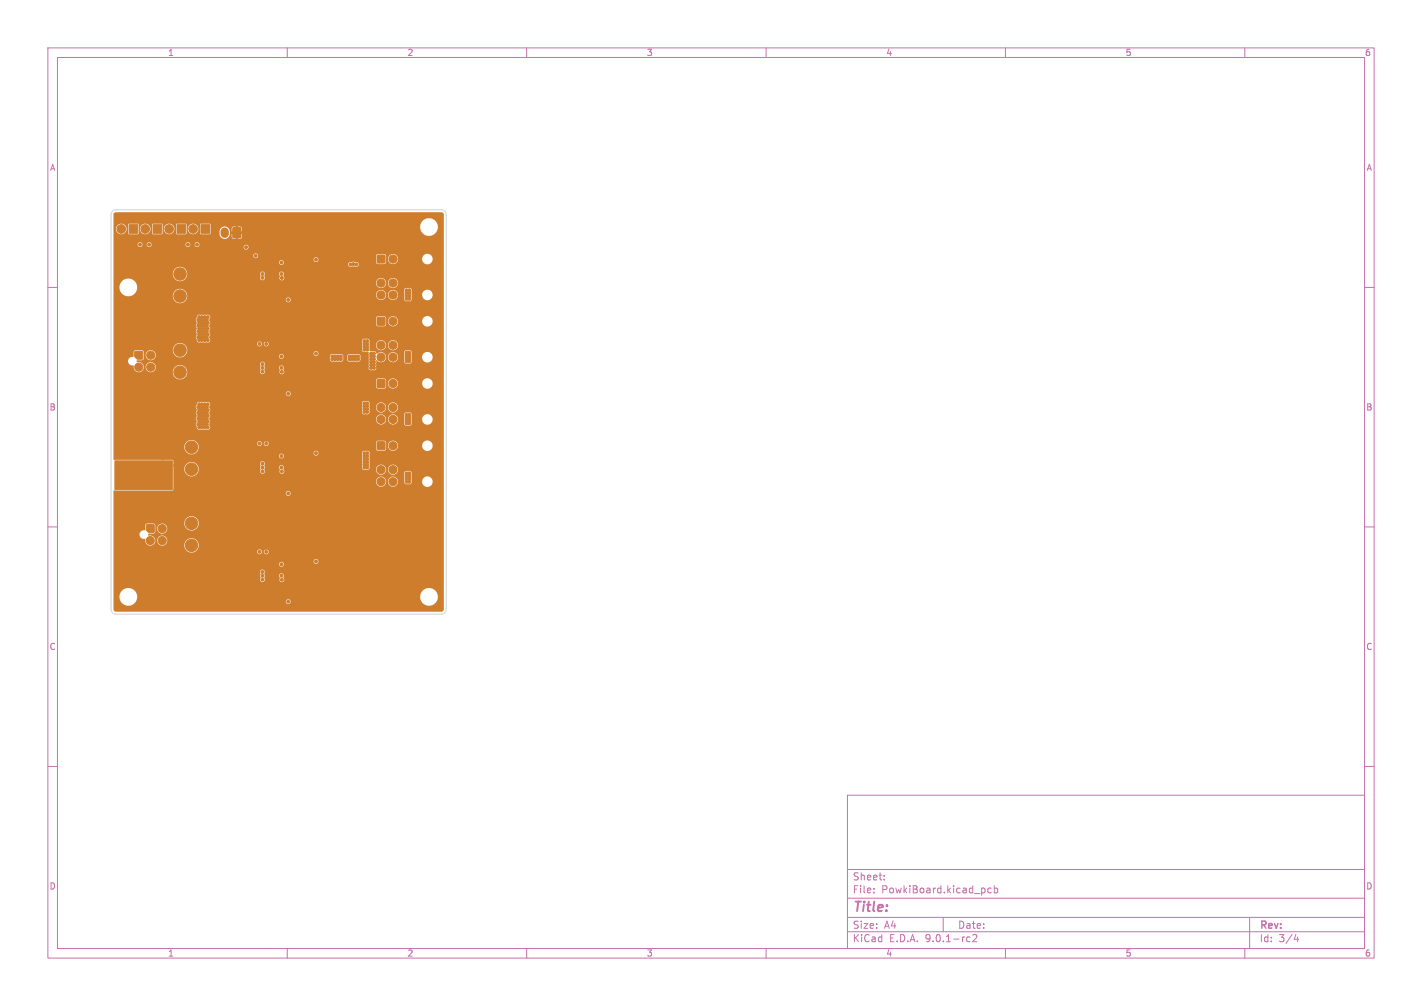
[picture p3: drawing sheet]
<svg xmlns="http://www.w3.org/2000/svg" width="297mm" height="210mm" viewBox="0 0 297 210" stroke-linecap="round" stroke-linejoin="round" font-family="sans-serif">
<defs><g id="words">
<text font-size="2.8" fill="#c872ab" x="178" y="190.9">Title:</text>
<g font-size="2.1" fill="#c872ab">
<text x="178" y="184">Sheet:</text>
<text x="178" y="186.7">File:</text>
<text x="184.1" y="186.7">PowkiBoard.kicad_pcb</text>
<text x="178" y="196.9">KiCad</text>
<text x="178" y="194.1">Size:</text>
<text x="184.7" y="194.1">A4</text>
<text x="185.7" y="196.9">E.D.A.</text>
<text x="193.3" y="196.9">9.0.1-rc2</text>
<text x="200" y="194.1">Date:</text>
<text x="263" y="194.3">Rev:</text>
<text x="263" y="196.9">Id:</text>
<text x="267.1" y="196.9">3/4</text>
</g>
<g font-size="1.8" fill="#c872ab">
<text x="35" y="11.9">1</text>
<text x="85" y="11.9">2</text>
<text x="135" y="11.9">3</text>
<text x="185" y="11.9">4</text>
<text x="235" y="11.9">5</text>
<text x="285" y="11.9">6</text>
<text x="10.3" y="35.9">A</text>
<text x="285.4" y="35.9">A</text>
<text x="10.3" y="85.9">B</text>
<text x="285.3" y="85.9">B</text>
<text x="10.3" y="135.9">C</text>
<text x="285.3" y="135.9">C</text>
<text x="10.3" y="185.9">D</text>
<text x="285.3" y="185.9">D</text>
<text x="35" y="199.9">1</text>
<text x="85" y="199.9">2</text>
<text x="135" y="199.9">3</text>
<text x="185" y="199.9">4</text>
<text x="235" y="199.9">5</text>
<text x="285" y="199.9">6</text>
</g>
</g></defs>
<g fill="none" stroke="#c872ab" stroke-width=".21">
<path d="M10 10h277v190h-277zM12 12h273v186h-273zM60 10v2M110 10v2M160 10v2M210 10v2M260 10v2M10 60h2M285 60h2M10 110h2M285 110h2M10 160h2"/>
<path d="M177 166h108v32h-108zM285 160h2M60 198v2M110 198v2M160 198v2M177 194.5h108M177 191.5h108M177 187.5h108M177 181.5h108M182.5 186.3v.1M182.5 185.5v.1M184.7 183.6v.1"/>
<path d="M184.7 182.8v.1M197 191.5v3M202.2 195.6l.4 .1M202.6 196.5l-.4 .1M203.2 195.2l.5-.1 .3 .4-.9 1.1h.9M207 185.5l-.4-.1-.3 .3 .2 .6h.5M207.7 185.5l.4-.1 .3 .3-.2 .6h-.5M207.7 184.9v1.5M210 198v2M260 198v2M261 191.5v6.5M270.7 195l-.4 1.1h.9"/>
<path d="M271 195.6v1"/>
</g>
<g fill="#ce7d2c" stroke="#ce7d2c" stroke-width=".21">
<path d="M78.8 66.3h1.6v1.5h-1.6z"/>
<path d="M42 46.9h1.8v1.8h-1.8z"/>
<path d="M37 46.9h1.8v1.8h-1.8z"/>
<path d="M24 87.6h12v6h-12z"/>
<path d="M28.2 73.4h1.6v1.5l-1.1 .1-.5-.5z"/>
<path d="M78.8 53.3h1.6v1.6h-1.6z"/>
<path d="M32 46.9h1.8v1.8h-1.8z"/>
<path d="M27 46.9h1.8v1.8h-1.8z"/>
<path d="M30.6 109.6h1.6v1.5l-1.1 .1-.5-.5z"/>
<path d="M48.7 47.6h1.6v2h-1.6z"/>
<path d="M78.8 79.3h1.6v1.5h-1.6z"/>
<path d="M24 96.2h12v6h-12z"/>
<path d="M78.8 92.3h1.6v1.5h-1.6z"/>
<circle cx="79.6" cy="69.6" r=".85"/>
<circle cx="79.6" cy="72.1" r=".85"/>
<circle cx="79.6" cy="74.6" r=".85"/>
<circle cx="82.1" cy="67.1" r=".85"/>
<circle cx="82.1" cy="69.6" r=".85"/>
<circle cx="82.1" cy="72.1" r=".85"/>
<circle cx="82.1" cy="74.6" r=".85"/>
<circle cx="40.3" cy="47.8" r=".9"/>
<circle cx="35.3" cy="47.8" r=".9"/>
<circle cx="37.6" cy="77.7" r="1.3"/>
<circle cx="37.6" cy="73.1" r="1.3"/>
<circle cx="37.6" cy="61.8" r="1.3"/>
<circle cx="37.6" cy="57.2" r="1.3"/>
<circle cx="29" cy="76.6" r=".85"/>
<circle cx="31.5" cy="74.1" r=".85"/>
<circle cx="31.5" cy="76.6" r=".85"/>
<circle cx="79.6" cy="56.6" r=".85"/>
<circle cx="79.6" cy="59.1" r=".85"/>
<circle cx="79.6" cy="61.6" r=".85"/>
<circle cx="82.1" cy="54.1" r=".85"/>
<circle cx="82.1" cy="56.6" r=".85"/>
<circle cx="82.1" cy="59.1" r=".85"/>
<circle cx="82.1" cy="61.6" r=".85"/>
<circle cx="30.3" cy="47.8" r=".9"/>
<circle cx="40" cy="113.8" r="1.3"/>
<circle cx="40" cy="109.2" r="1.3"/>
<circle cx="40" cy="97.9" r="1.3"/>
<circle cx="40" cy="93.3" r="1.3"/>
<circle cx="25.3" cy="47.8" r=".9"/>
<circle cx="31.4" cy="112.8" r=".85"/>
<circle cx="33.9" cy="110.3" r=".85"/>
<circle cx="33.9" cy="112.8" r=".85"/>
<circle cx="79.6" cy="82.6" r=".85"/>
<circle cx="79.6" cy="85.1" r=".85"/>
<circle cx="79.6" cy="87.6" r=".85"/>
<circle cx="82.1" cy="80.1" r=".85"/>
<circle cx="82.1" cy="82.6" r=".85"/>
<circle cx="82.1" cy="85.1" r=".85"/>
<circle cx="82.1" cy="87.6" r=".85"/>
<circle cx="79.6" cy="95.5" r=".85"/>
<circle cx="79.6" cy="98" r=".85"/>
<circle cx="79.6" cy="100.5" r=".85"/>
<circle cx="82.1" cy="93" r=".85"/>
<circle cx="82.1" cy="95.5" r=".85"/>
<circle cx="82.1" cy="98" r=".85"/>
<circle cx="82.1" cy="100.5" r=".85"/>
<circle cx="43.4" cy="84.4" r=".3"/>
<circle cx="42.8" cy="86.8" r=".3"/>
<circle cx="42.8" cy="66.2" r=".3"/>
<circle cx="43.4" cy="86.8" r=".3"/>
<circle cx="41.4" cy="70.4" r=".3"/>
<circle cx="41.6" cy="89.2" r=".3"/>
<circle cx="43.4" cy="85.6" r=".3"/>
<circle cx="41.4" cy="68" r=".3"/>
<circle cx="41.4" cy="85" r=".3"/>
<circle cx="42.2" cy="68.6" r=".3"/>
<circle cx="43.4" cy="68.6" r=".3"/>
<circle cx="43.2" cy="66.8" r=".3"/>
<circle cx="41.6" cy="84.4" r=".3"/>
<circle cx="43.4" cy="89.2" r=".3"/>
<circle cx="42.2" cy="84.4" r=".3"/>
<circle cx="42.6" cy="87.4" r=".3"/>
<circle cx="42.8" cy="89.2" r=".3"/>
<circle cx="42.8" cy="67.4" r=".3"/>
<circle cx="42.6" cy="68" r=".3"/>
<circle cx="41.6" cy="86.8" r=".3"/>
<circle cx="42.8" cy="71" r=".3"/>
<circle cx="42.6" cy="85" r=".3"/>
<circle cx="42.6" cy="66.8" r=".3"/>
<circle cx="42.2" cy="69.8" r=".3"/>
<circle cx="43.2" cy="69.2" r=".3"/>
<circle cx="42.8" cy="84.4" r=".3"/>
<circle cx="42" cy="88.6" r=".3"/>
<circle cx="42" cy="70.4" r=".3"/>
<circle cx="41.4" cy="88.6" r=".3"/>
<circle cx="42.6" cy="69.2" r=".3"/>
<circle cx="41.6" cy="68.6" r=".3"/>
<circle cx="42.2" cy="89.2" r=".3"/>
<circle cx="42.2" cy="88" r=".3"/>
<circle cx="41.6" cy="88" r=".3"/>
<circle cx="42.8" cy="68.6" r=".3"/>
<circle cx="42.2" cy="85.6" r=".3"/>
<circle cx="42.8" cy="85.6" r=".3"/>
<circle cx="42" cy="85" r=".3"/>
<circle cx="43.2" cy="86.2" r=".3"/>
<circle cx="43.2" cy="87.4" r=".3"/>
<circle cx="41.6" cy="69.8" r=".3"/>
<circle cx="43.4" cy="66.2" r=".3"/>
<circle cx="43.4" cy="69.8" r=".3"/>
<circle cx="43.2" cy="85" r=".3"/>
<circle cx="42" cy="68" r=".3"/>
<circle cx="42.6" cy="86.2" r=".3"/>
<circle cx="41.6" cy="71" r=".3"/>
<circle cx="41.6" cy="67.4" r=".3"/>
<circle cx="42.2" cy="71" r=".3"/>
<circle cx="43.2" cy="70.4" r=".3"/>
<circle cx="43.2" cy="88.6" r=".3"/>
<circle cx="42" cy="86.2" r=".3"/>
<circle cx="42.8" cy="88" r=".3"/>
<circle cx="42.8" cy="69.8" r=".3"/>
<circle cx="41.6" cy="85.6" r=".3"/>
<circle cx="42.2" cy="86.8" r=".3"/>
<circle cx="42" cy="69.2" r=".3"/>
<circle cx="41.4" cy="69.2" r=".3"/>
<circle cx="42" cy="66.8" r=".3"/>
<circle cx="42.2" cy="67.4" r=".3"/>
<circle cx="43.4" cy="71" r=".3"/>
<circle cx="41.4" cy="87.4" r=".3"/>
<circle cx="42.6" cy="70.4" r=".3"/>
<circle cx="41.4" cy="66.8" r=".3"/>
<circle cx="42.6" cy="88.6" r=".3"/>
<circle cx="43.4" cy="67.4" r=".3"/>
<circle cx="43.2" cy="68" r=".3"/>
<circle cx="41.4" cy="86.2" r=".3"/>
<circle cx="43.4" cy="88" r=".3"/>
<circle cx="42" cy="87.4" r=".3"/>
<circle cx="42.2" cy="66.2" r=".3"/>
<circle cx="41.6" cy="66.2" r=".3"/>
<circle cx="56.4" cy="96.6" r=".3"/>
<circle cx="44.6" cy="72.6" r=".3"/>
<circle cx="69.8" cy="59.2" r=".3"/>
<circle cx="79" cy="90.8" r=".3"/>
<circle cx="47" cy="73.2" r=".3"/>
<circle cx="57.8" cy="75.2" r=".3"/>
<circle cx="73.2" cy="78.8" r=".3"/>
<circle cx="68.2" cy="122.2" r=".3"/>
<circle cx="86.4" cy="78.4" r=".3"/>
<circle cx="48.2" cy="73.2" r=".3"/>
<circle cx="57.6" cy="55" r=".3"/>
<circle cx="57.2" cy="97.2" r=".3"/>
<circle cx="44.6" cy="105.2" r=".3"/>
<circle cx="45" cy="65" r=".3"/>
<circle cx="79" cy="91.4" r=".3"/>
<circle cx="55.2" cy="81.2" r=".3"/>
<circle cx="47.8" cy="78.6" r=".3"/>
<circle cx="65.8" cy="78.8" r=".3"/>
<circle cx="78.4" cy="122.2" r=".3"/>
<circle cx="44.6" cy="93.4" r=".3"/>
<circle cx="55.8" cy="95.4" r=".3"/>
<circle cx="44.6" cy="114.8" r=".3"/>
<circle cx="37.8" cy="96" r=".3"/>
<circle cx="53.6" cy="107.2" r=".3"/>
<circle cx="42.8" cy="53.6" r=".3"/>
<circle cx="40.6" cy="101.4" r=".3"/>
<circle cx="82.8" cy="122.2" r=".3"/>
<circle cx="44.6" cy="107" r=".3"/>
<circle cx="80.6" cy="122.2" r=".3"/>
<circle cx="55.4" cy="114.4" r=".3"/>
<circle cx="71.6" cy="122.2" r=".3"/>
<circle cx="86.4" cy="64.2" r=".3"/>
<circle cx="40.2" cy="82" r=".3"/>
<circle cx="35.8" cy="52" r=".3"/>
<circle cx="55.6" cy="90.6" r=".3"/>
<circle cx="57.6" cy="118" r=".3"/>
<circle cx="60.2" cy="122.6" r=".3"/>
<circle cx="47.8" cy="122" r=".3"/>
<circle cx="84" cy="57.4" r=".3"/>
<circle cx="57.8" cy="96" r=".3"/>
<circle cx="55.4" cy="111.4" r=".3"/>
<circle cx="37" cy="96.8" r=".3"/>
<circle cx="40.2" cy="80.8" r=".3"/>
<circle cx="72.6" cy="122.2" r=".3"/>
<circle cx="47.4" cy="65" r=".3"/>
<circle cx="55.8" cy="96.6" r=".3"/>
<circle cx="53.4" cy="81.2" r=".3"/>
<circle cx="55.8" cy="81.2" r=".3"/>
<circle cx="57.8" cy="97.2" r=".3"/>
<circle cx="50.2" cy="99.4" r=".3"/>
<circle cx="60.2" cy="101" r=".3"/>
<circle cx="47.2" cy="122" r=".3"/>
<circle cx="55.8" cy="82.4" r=".3"/>
<circle cx="44.6" cy="83.8" r=".3"/>
<circle cx="53.4" cy="124.6" r=".3"/>
<circle cx="69.2" cy="59.2" r=".3"/>
<circle cx="51.6" cy="122" r=".3"/>
<circle cx="40.2" cy="72" r=".3"/>
<circle cx="56" cy="118.6" r=".3"/>
<circle cx="67.6" cy="78.8" r=".3"/>
<circle cx="40.2" cy="79.6" r=".3"/>
<circle cx="67.6" cy="122.2" r=".3"/>
<circle cx="55.8" cy="62.8" r=".3"/>
<circle cx="55.4" cy="101" r=".3"/>
<circle cx="55.4" cy="109.6" r=".3"/>
<circle cx="46" cy="122" r=".3"/>
<circle cx="55.4" cy="107.2" r=".3"/>
<circle cx="57" cy="125.2" r=".3"/>
<circle cx="48" cy="89.4" r=".3"/>
<circle cx="73" cy="53.6" r=".3"/>
<circle cx="69.2" cy="99.6" r=".3"/>
<circle cx="55.8" cy="118" r=".3"/>
<circle cx="53.6" cy="111.4" r=".3"/>
<circle cx="47.6" cy="73.2" r=".3"/>
<circle cx="73" cy="50" r=".3"/>
<circle cx="47" cy="53.6" r=".3"/>
<circle cx="30.8" cy="82.6" r=".3"/>
<circle cx="55.6" cy="89.4" r=".3"/>
<circle cx="47" cy="56.6" r=".3"/>
<circle cx="86.4" cy="58" r=".3"/>
<circle cx="57.2" cy="118.6" r=".3"/>
<circle cx="57" cy="75.8" r=".3"/>
<circle cx="44.6" cy="82" r=".3"/>
<circle cx="40.8" cy="103.2" r=".3"/>
<circle cx="45.2" cy="56.6" r=".3"/>
<circle cx="40.8" cy="104.4" r=".3"/>
<circle cx="46.4" cy="73.2" r=".3"/>
<circle cx="57" cy="102.6" r=".3"/>
<circle cx="40.8" cy="105.6" r=".3"/>
<circle cx="65.8" cy="99.6" r=".3"/>
<circle cx="44.6" cy="92.2" r=".3"/>
<circle cx="52.6" cy="65" r=".3"/>
<circle cx="44.6" cy="111.8" r=".3"/>
<circle cx="56" cy="58" r=".3"/>
<circle cx="52.4" cy="71" r=".3"/>
<circle cx="75" cy="78.8" r=".3"/>
<circle cx="72.6" cy="59.2" r=".3"/>
<circle cx="44.6" cy="47" r=".3"/>
<circle cx="57" cy="97.8" r=".3"/>
<circle cx="40.2" cy="81.4" r=".3"/>
<circle cx="57.2" cy="55.6" r=".3"/>
<circle cx="55.8" cy="97.8" r=".3"/>
<circle cx="55.4" cy="104.8" r=".3"/>
<circle cx="55.2" cy="61.6" r=".3"/>
<circle cx="44.6" cy="79" r=".3"/>
<circle cx="79" cy="77.2" r=".3"/>
<circle cx="45.8" cy="116.6" r=".3"/>
<circle cx="44.6" cy="113.6" r=".3"/>
<circle cx="46.2" cy="65" r=".3"/>
<circle cx="55.4" cy="112" r=".3"/>
<circle cx="71.6" cy="59.2" r=".3"/>
<circle cx="45.6" cy="84.2" r=".3"/>
<circle cx="55.8" cy="119.2" r=".3"/>
<circle cx="55.4" cy="113.8" r=".3"/>
<circle cx="53.6" cy="110.8" r=".3"/>
<circle cx="74.6" cy="51.2" r=".3"/>
<circle cx="74.6" cy="51.8" r=".3"/>
<circle cx="45.2" cy="116.6" r=".3"/>
<circle cx="41.2" cy="118.4" r=".3"/>
<circle cx="55.8" cy="62.2" r=".3"/>
<circle cx="44.6" cy="48.2" r=".3"/>
<circle cx="57" cy="123.6" r=".3"/>
<circle cx="44.6" cy="91.6" r=".3"/>
<circle cx="45.6" cy="51" r=".3"/>
<circle cx="44.6" cy="116" r=".3"/>
<circle cx="42" cy="51.6" r=".3"/>
<circle cx="82.6" cy="63.6" r=".3"/>
<circle cx="44.6" cy="49.4" r=".3"/>
<circle cx="80.8" cy="52.4" r=".3"/>
<circle cx="44.6" cy="101" r=".3"/>
<circle cx="72.6" cy="78.8" r=".3"/>
<circle cx="47.4" cy="84.2" r=".3"/>
<circle cx="82.6" cy="63" r=".3"/>
<circle cx="44.6" cy="111.2" r=".3"/>
<circle cx="56.4" cy="118" r=".3"/>
<circle cx="46.8" cy="69.2" r=".3"/>
<circle cx="56.4" cy="95.4" r=".3"/>
<circle cx="82.6" cy="89" r=".3"/>
<circle cx="48.4" cy="59" r=".3"/>
<circle cx="53.8" cy="60.6" r=".3"/>
<circle cx="55.8" cy="125.2" r=".3"/>
<circle cx="49.6" cy="122" r=".3"/>
<circle cx="46.8" cy="65" r=".3"/>
<circle cx="40.2" cy="82.6" r=".3"/>
<circle cx="57.6" cy="119.2" r=".3"/>
<circle cx="53.6" cy="106" r=".3"/>
<circle cx="48.4" cy="78.6" r=".3"/>
<circle cx="57.6" cy="96.6" r=".3"/>
<circle cx="70.4" cy="59.2" r=".3"/>
<circle cx="82.6" cy="78.4" r=".3"/>
<circle cx="55.8" cy="102.6" r=".3"/>
<circle cx="57" cy="56.2" r=".3"/>
<circle cx="56.6" cy="121" r=".3"/>
<circle cx="47.6" cy="94" r=".3"/>
<circle cx="48" cy="51" r=".3"/>
<circle cx="56.6" cy="119.8" r=".3"/>
<circle cx="49.6" cy="78.6" r=".3"/>
<circle cx="53.4" cy="102" r=".3"/>
<circle cx="79" cy="52.4" r=".3"/>
<circle cx="44.8" cy="122" r=".3"/>
<circle cx="55.2" cy="102" r=".3"/>
<circle cx="69.2" cy="78.8" r=".3"/>
<circle cx="54" cy="102" r=".3"/>
<circle cx="52.6" cy="69.2" r=".3"/>
<circle cx="67" cy="99.6" r=".3"/>
<circle cx="47.6" cy="56.6" r=".3"/>
<circle cx="45.2" cy="53.6" r=".3"/>
<circle cx="79" cy="64.8" r=".3"/>
<circle cx="76.6" cy="122.2" r=".3"/>
<circle cx="55.8" cy="77" r=".3"/>
<circle cx="82" cy="50" r=".3"/>
<circle cx="45.2" cy="94" r=".3"/>
<circle cx="80.2" cy="52.4" r=".3"/>
<circle cx="66.4" cy="122.2" r=".3"/>
<circle cx="47.2" cy="99.4" r=".3"/>
<circle cx="55.6" cy="71" r=".3"/>
<circle cx="41.2" cy="117.2" r=".3"/>
<circle cx="46.4" cy="53.6" r=".3"/>
<circle cx="53.6" cy="106.6" r=".3"/>
<circle cx="55.8" cy="125.8" r=".3"/>
<circle cx="55.6" cy="69.8" r=".3"/>
<circle cx="44.6" cy="113" r=".3"/>
<circle cx="57" cy="81.8" r=".3"/>
<circle cx="56.6" cy="56.8" r=".3"/>
<circle cx="84.6" cy="122.2" r=".3"/>
<circle cx="66.4" cy="99.6" r=".3"/>
<circle cx="44.6" cy="99.8" r=".3"/>
<circle cx="57" cy="55" r=".3"/>
<circle cx="74.6" cy="49.4" r=".3"/>
<circle cx="53.8" cy="80.2" r=".3"/>
<circle cx="84" cy="58.6" r=".3"/>
<circle cx="57.2" cy="119.8" r=".3"/>
<circle cx="53.8" cy="101" r=".3"/>
<circle cx="44.8" cy="59" r=".3"/>
<circle cx="44.6" cy="114.2" r=".3"/>
<circle cx="82.6" cy="65.4" r=".3"/>
<circle cx="55.6" cy="90" r=".3"/>
<circle cx="56" cy="56.8" r=".3"/>
<circle cx="44.4" cy="65" r=".3"/>
<circle cx="48.4" cy="99.4" r=".3"/>
<circle cx="55.4" cy="104.2" r=".3"/>
<circle cx="45.4" cy="122" r=".3"/>
<circle cx="34.8" cy="94.8" r=".3"/>
<circle cx="53.6" cy="109" r=".3"/>
<circle cx="69.2" cy="122.2" r=".3"/>
<circle cx="55.4" cy="105.4" r=".3"/>
<circle cx="53" cy="90.8" r=".3"/>
<circle cx="79.6" cy="50" r=".3"/>
<circle cx="73.2" cy="122.2" r=".3"/>
<circle cx="84" cy="58" r=".3"/>
<circle cx="31.6" cy="83.4" r=".3"/>
<circle cx="86.4" cy="91.4" r=".3"/>
<circle cx="82.6" cy="89.6" r=".3"/>
<circle cx="53.8" cy="123.6" r=".3"/>
<circle cx="44.6" cy="73.2" r=".3"/>
<circle cx="86.4" cy="55" r=".3"/>
<circle cx="44.6" cy="79.6" r=".3"/>
<circle cx="55.4" cy="106.6" r=".3"/>
<circle cx="59.6" cy="60.6" r=".3"/>
<circle cx="32.4" cy="80.2" r=".3"/>
<circle cx="55.2" cy="124.6" r=".3"/>
<circle cx="54.6" cy="102" r=".3"/>
<circle cx="59.6" cy="123.6" r=".3"/>
<circle cx="44.6" cy="108.2" r=".3"/>
<circle cx="73" cy="51.8" r=".3"/>
<circle cx="57" cy="57.4" r=".3"/>
<circle cx="44.6" cy="71.4" r=".3"/>
<circle cx="74.6" cy="50" r=".3"/>
<circle cx="81.4" cy="50" r=".3"/>
<circle cx="80.8" cy="50" r=".3"/>
<circle cx="53.6" cy="108.4" r=".3"/>
<circle cx="73.8" cy="99.6" r=".3"/>
<circle cx="79" cy="65.4" r=".3"/>
<circle cx="77.8" cy="122.2" r=".3"/>
<circle cx="82.6" cy="91.4" r=".3"/>
<circle cx="40.2" cy="79" r=".3"/>
<circle cx="55.8" cy="74.6" r=".3"/>
<circle cx="46.4" cy="116.6" r=".3"/>
<circle cx="76" cy="122.2" r=".3"/>
<circle cx="34.4" cy="82.2" r=".3"/>
<circle cx="35.2" cy="94.4" r=".3"/>
<circle cx="40.2" cy="71.4" r=".3"/>
<circle cx="86.4" cy="77.2" r=".3"/>
<circle cx="43.4" cy="56.6" r=".3"/>
<circle cx="32" cy="83.8" r=".3"/>
<circle cx="79" cy="76.6" r=".3"/>
<circle cx="57.6" cy="120.4" r=".3"/>
<circle cx="44.6" cy="80.8" r=".3"/>
<circle cx="57.2" cy="98.4" r=".3"/>
<circle cx="35.2" cy="51.8" r=".3"/>
<circle cx="86.4" cy="65.4" r=".3"/>
<circle cx="74.4" cy="59.2" r=".3"/>
<circle cx="56.6" cy="96" r=".3"/>
<circle cx="44.6" cy="104" r=".3"/>
<circle cx="44.6" cy="100.4" r=".3"/>
<circle cx="57" cy="95.4" r=".3"/>
<circle cx="50.8" cy="122" r=".3"/>
<circle cx="53" cy="90.2" r=".3"/>
<circle cx="45" cy="69.2" r=".3"/>
<circle cx="57.8" cy="56.8" r=".3"/>
<circle cx="71.6" cy="78.8" r=".3"/>
<circle cx="56.6" cy="76.4" r=".3"/>
<circle cx="79" cy="50" r=".3"/>
<circle cx="55.6" cy="69.2" r=".3"/>
<circle cx="79" cy="89.6" r=".3"/>
<circle cx="44.6" cy="46.4" r=".3"/>
<circle cx="60.2" cy="80.2" r=".3"/>
<circle cx="57" cy="118" r=".3"/>
<circle cx="74.6" cy="53" r=".3"/>
<circle cx="55.4" cy="80.2" r=".3"/>
<circle cx="57.2" cy="77.6" r=".3"/>
<circle cx="82.6" cy="52.4" r=".3"/>
<circle cx="79" cy="64.2" r=".3"/>
<circle cx="82.6" cy="77.8" r=".3"/>
<circle cx="56.4" cy="97.8" r=".3"/>
<circle cx="46.2" cy="69.2" r=".3"/>
<circle cx="42.2" cy="53.6" r=".3"/>
<circle cx="57" cy="62.2" r=".3"/>
<circle cx="47.6" cy="53.6" r=".3"/>
<circle cx="70.4" cy="122.2" r=".3"/>
<circle cx="45.2" cy="73.2" r=".3"/>
<circle cx="69.8" cy="99.6" r=".3"/>
<circle cx="53.6" cy="112" r=".3"/>
<circle cx="86.4" cy="63.6" r=".3"/>
<circle cx="40.2" cy="83.8" r=".3"/>
<circle cx="46.4" cy="94" r=".3"/>
<circle cx="81.8" cy="122.2" r=".3"/>
<circle cx="60.2" cy="123.6" r=".3"/>
<circle cx="75" cy="99.6" r=".3"/>
<circle cx="56.4" cy="75.8" r=".3"/>
<circle cx="44.6" cy="50" r=".3"/>
<circle cx="55.4" cy="108.4" r=".3"/>
<circle cx="40.2" cy="83.2" r=".3"/>
<circle cx="45" cy="51" r=".3"/>
<circle cx="56.4" cy="77" r=".3"/>
<circle cx="50.8" cy="99.4" r=".3"/>
<circle cx="48.4" cy="122" r=".3"/>
<circle cx="44.6" cy="47.6" r=".3"/>
<circle cx="34.8" cy="82.6" r=".3"/>
<circle cx="47.2" cy="78.6" r=".3"/>
<circle cx="44.6" cy="110" r=".3"/>
<circle cx="56.4" cy="119.2" r=".3"/>
<circle cx="44.6" cy="53.6" r=".3"/>
<circle cx="53.6" cy="113.2" r=".3"/>
<circle cx="36.4" cy="52" r=".3"/>
<circle cx="71" cy="78.8" r=".3"/>
<circle cx="73.8" cy="78.8" r=".3"/>
<circle cx="55.8" cy="56.2" r=".3"/>
<circle cx="55.6" cy="65" r=".3"/>
<circle cx="59.6" cy="80.2" r=".3"/>
<circle cx="57.2" cy="121" r=".3"/>
<circle cx="55.6" cy="84.2" r=".3"/>
<circle cx="54.6" cy="81.2" r=".3"/>
<circle cx="45" cy="84.2" r=".3"/>
<circle cx="73.8" cy="59.2" r=".3"/>
<circle cx="53.2" cy="84.2" r=".3"/>
<circle cx="52.8" cy="122" r=".3"/>
<circle cx="55.4" cy="109" r=".3"/>
<circle cx="44.6" cy="102.2" r=".3"/>
<circle cx="37" cy="52" r=".3"/>
<circle cx="56.4" cy="74.6" r=".3"/>
<circle cx="84" cy="56.8" r=".3"/>
<circle cx="56.6" cy="77.6" r=".3"/>
<circle cx="52.6" cy="64.4" r=".3"/>
<circle cx="60.2" cy="100" r=".3"/>
<circle cx="44.6" cy="56.6" r=".3"/>
<circle cx="44.6" cy="108.8" r=".3"/>
<circle cx="47.6" cy="116.6" r=".3"/>
<circle cx="32.4" cy="84.2" r=".3"/>
<circle cx="55.4" cy="110.2" r=".3"/>
<circle cx="56.6" cy="75.2" r=".3"/>
<circle cx="34" cy="95.6" r=".3"/>
<circle cx="44.6" cy="80.2" r=".3"/>
<circle cx="44.6" cy="70.2" r=".3"/>
<circle cx="52.8" cy="73.2" r=".3"/>
<circle cx="82.6" cy="64.8" r=".3"/>
<circle cx="79" cy="76" r=".3"/>
<circle cx="44.6" cy="101.6" r=".3"/>
<circle cx="44.6" cy="69.6" r=".3"/>
<circle cx="33.2" cy="85" r=".3"/>
<circle cx="84" cy="54.4" r=".3"/>
<circle cx="65.8" cy="59.2" r=".3"/>
<circle cx="56.4" cy="55" r=".3"/>
<circle cx="31.2" cy="83" r=".3"/>
<circle cx="57" cy="120.4" r=".3"/>
<circle cx="57.2" cy="76.4" r=".3"/>
<circle cx="42.2" cy="56.6" r=".3"/>
<circle cx="45.6" cy="65" r=".3"/>
<circle cx="40.2" cy="80.2" r=".3"/>
<circle cx="41.2" cy="116" r=".3"/>
<circle cx="52.6" cy="69.8" r=".3"/>
<circle cx="56.4" cy="120.4" r=".3"/>
<circle cx="46.2" cy="84.2" r=".3"/>
<circle cx="53.2" cy="83.6" r=".3"/>
<circle cx="55.6" cy="70.4" r=".3"/>
<circle cx="65.8" cy="122.2" r=".3"/>
<circle cx="47.2" cy="59" r=".3"/>
<circle cx="46" cy="59" r=".3"/>
<circle cx="86.4" cy="54.4" r=".3"/>
<circle cx="35.2" cy="83" r=".3"/>
<circle cx="86.4" cy="53.8" r=".3"/>
<circle cx="77.2" cy="122.2" r=".3"/>
<circle cx="40.2" cy="72.6" r=".3"/>
<circle cx="70.4" cy="99.6" r=".3"/>
<circle cx="47.4" cy="51" r=".3"/>
<circle cx="48" cy="69.2" r=".3"/>
<circle cx="43.2" cy="51.6" r=".3"/>
<circle cx="73.8" cy="122.2" r=".3"/>
<circle cx="84" cy="122.2" r=".3"/>
<circle cx="44.6" cy="89.8" r=".3"/>
<circle cx="44.6" cy="50.6" r=".3"/>
<circle cx="55.8" cy="102" r=".3"/>
<circle cx="44" cy="56.6" r=".3"/>
<circle cx="68.2" cy="59.2" r=".3"/>
<circle cx="56" cy="76.4" r=".3"/>
<circle cx="86.4" cy="56.8" r=".3"/>
<circle cx="71.6" cy="99.6" r=".3"/>
<circle cx="36.6" cy="97.2" r=".3"/>
<circle cx="44.6" cy="72" r=".3"/>
<circle cx="50.2" cy="59" r=".3"/>
<circle cx="55.4" cy="103.6" r=".3"/>
<circle cx="44.6" cy="105.8" r=".3"/>
<circle cx="57.2" cy="75.2" r=".3"/>
<circle cx="44" cy="53.6" r=".3"/>
<circle cx="73.2" cy="59.2" r=".3"/>
<circle cx="86.4" cy="90.2" r=".3"/>
<circle cx="43.2" cy="65" r=".3"/>
<circle cx="55.8" cy="103.2" r=".3"/>
<circle cx="68.2" cy="78.8" r=".3"/>
<circle cx="67.6" cy="59.2" r=".3"/>
<circle cx="44.6" cy="91" r=".3"/>
<circle cx="57.8" cy="76.4" r=".3"/>
<circle cx="44.6" cy="45.8" r=".3"/>
<circle cx="79" cy="63" r=".3"/>
<circle cx="55.8" cy="124.6" r=".3"/>
<circle cx="55.6" cy="83.6" r=".3"/>
<circle cx="45.6" cy="69.2" r=".3"/>
<circle cx="50.2" cy="78.6" r=".3"/>
<circle cx="86.4" cy="55.6" r=".3"/>
<circle cx="54.6" cy="61.6" r=".3"/>
<circle cx="67.6" cy="99.6" r=".3"/>
<circle cx="47.8" cy="99.4" r=".3"/>
<circle cx="55.4" cy="112.6" r=".3"/>
<circle cx="68.2" cy="99.6" r=".3"/>
<circle cx="67" cy="59.2" r=".3"/>
<circle cx="36" cy="83.8" r=".3"/>
<circle cx="67" cy="78.8" r=".3"/>
<circle cx="75" cy="122.2" r=".3"/>
<circle cx="53.6" cy="110.2" r=".3"/>
<circle cx="57" cy="60.6" r=".3"/>
<circle cx="86.4" cy="56.2" r=".3"/>
<circle cx="71" cy="59.2" r=".3"/>
<circle cx="42.8" cy="56.6" r=".3"/>
<circle cx="52.2" cy="122" r=".3"/>
<circle cx="40.8" cy="106.8" r=".3"/>
<circle cx="56" cy="98.4" r=".3"/>
<circle cx="84" cy="55.6" r=".3"/>
<circle cx="47.4" cy="89.4" r=".3"/>
<circle cx="44.6" cy="90.4" r=".3"/>
<circle cx="57.2" cy="58" r=".3"/>
<circle cx="55.4" cy="106" r=".3"/>
<circle cx="44.6" cy="116.6" r=".3"/>
<circle cx="56" cy="96" r=".3"/>
<circle cx="56.6" cy="118.6" r=".3"/>
<circle cx="55.4" cy="123.6" r=".3"/>
<circle cx="32.8" cy="84.6" r=".3"/>
<circle cx="73.2" cy="99.6" r=".3"/>
<circle cx="79" cy="89" r=".3"/>
<circle cx="55.8" cy="57.4" r=".3"/>
<circle cx="85.2" cy="122.2" r=".3"/>
<circle cx="82.6" cy="90.2" r=".3"/>
<circle cx="82.6" cy="50" r=".3"/>
<circle cx="80" cy="122.2" r=".3"/>
<circle cx="46.2" cy="78.6" r=".3"/>
<circle cx="56.6" cy="97.2" r=".3"/>
<circle cx="45" cy="89.4" r=".3"/>
<circle cx="57.6" cy="97.8" r=".3"/>
<circle cx="69.8" cy="122.2" r=".3"/>
<circle cx="80.2" cy="50" r=".3"/>
<circle cx="57" cy="119.2" r=".3"/>
<circle cx="57.6" cy="75.8" r=".3"/>
<circle cx="60.2" cy="79.2" r=".3"/>
<circle cx="84" cy="53.8" r=".3"/>
<circle cx="40.8" cy="103.8" r=".3"/>
<circle cx="34.4" cy="95.2" r=".3"/>
<circle cx="44.6" cy="110.6" r=".3"/>
<circle cx="86.4" cy="63" r=".3"/>
<circle cx="86.4" cy="89" r=".3"/>
<circle cx="41.2" cy="117.8" r=".3"/>
<circle cx="57" cy="101" r=".3"/>
<circle cx="33.6" cy="81.4" r=".3"/>
<circle cx="40.2" cy="73.2" r=".3"/>
<circle cx="57.6" cy="77" r=".3"/>
<circle cx="40.2" cy="51" r=".3"/>
<circle cx="83.4" cy="122.2" r=".3"/>
<circle cx="59.6" cy="101" r=".3"/>
<circle cx="53.6" cy="113.8" r=".3"/>
<circle cx="46.2" cy="51" r=".3"/>
<circle cx="50.2" cy="122" r=".3"/>
<circle cx="40.8" cy="106.2" r=".3"/>
<circle cx="55.6" cy="63.8" r=".3"/>
<circle cx="55.4" cy="110.8" r=".3"/>
<circle cx="57.8" cy="55.6" r=".3"/>
<circle cx="57.2" cy="96" r=".3"/>
<circle cx="55.4" cy="60.6" r=".3"/>
<circle cx="45.6" cy="99.4" r=".3"/>
<circle cx="40.8" cy="102.6" r=".3"/>
<circle cx="32.8" cy="52.4" r=".3"/>
<circle cx="82.6" cy="77.2" r=".3"/>
<circle cx="56" cy="119.8" r=".3"/>
<circle cx="86.4" cy="77.8" r=".3"/>
<circle cx="82" cy="52.4" r=".3"/>
<circle cx="55.8" cy="55" r=".3"/>
<circle cx="31.6" cy="52.4" r=".3"/>
<circle cx="50.8" cy="59" r=".3"/>
<circle cx="79.4" cy="122.2" r=".3"/>
<circle cx="40.8" cy="105" r=".3"/>
<circle cx="32.2" cy="52.4" r=".3"/>
<circle cx="75" cy="59.2" r=".3"/>
<circle cx="56" cy="121" r=".3"/>
<circle cx="74.4" cy="122.2" r=".3"/>
<circle cx="44.6" cy="94" r=".3"/>
<circle cx="56" cy="97.2" r=".3"/>
<circle cx="45.6" cy="89.4" r=".3"/>
<circle cx="48" cy="65" r=".3"/>
<circle cx="45.8" cy="94" r=".3"/>
<circle cx="74.4" cy="78.8" r=".3"/>
<circle cx="66.4" cy="59.2" r=".3"/>
<circle cx="50.8" cy="78.6" r=".3"/>
<circle cx="44.6" cy="82.6" r=".3"/>
<circle cx="52.6" cy="70.4" r=".3"/>
<circle cx="73" cy="52.4" r=".3"/>
<circle cx="37.4" cy="96.4" r=".3"/>
<circle cx="45.4" cy="59" r=".3"/>
<circle cx="32.8" cy="80.6" r=".3"/>
<circle cx="33.6" cy="85.4" r=".3"/>
<circle cx="82.6" cy="76.6" r=".3"/>
<circle cx="40.6" cy="100.8" r=".3"/>
<circle cx="48" cy="84.2" r=".3"/>
<circle cx="53" cy="92" r=".3"/>
<circle cx="56.6" cy="98.4" r=".3"/>
<circle cx="38.2" cy="95.6" r=".3"/>
<circle cx="55.6" cy="83" r=".3"/>
<circle cx="86.4" cy="76" r=".3"/>
<circle cx="86.4" cy="64.8" r=".3"/>
<circle cx="44.6" cy="115.4" r=".3"/>
<circle cx="81.4" cy="52.4" r=".3"/>
<circle cx="66.4" cy="78.8" r=".3"/>
<circle cx="86.4" cy="90.8" r=".3"/>
<circle cx="53.6" cy="109.6" r=".3"/>
<circle cx="52.4" cy="72.2" r=".3"/>
<circle cx="57.8" cy="119.8" r=".3"/>
<circle cx="57.6" cy="95.4" r=".3"/>
<circle cx="81.2" cy="122.2" r=".3"/>
<circle cx="52.4" cy="72.8" r=".3"/>
<circle cx="45.6" cy="78.6" r=".3"/>
<circle cx="44.6" cy="103.4" r=".3"/>
<circle cx="73" cy="50.6" r=".3"/>
<circle cx="44.6" cy="83.2" r=".3"/>
<circle cx="54.6" cy="124.6" r=".3"/>
<circle cx="56.6" cy="55.6" r=".3"/>
<circle cx="60.2" cy="59.6" r=".3"/>
<circle cx="86.4" cy="58.6" r=".3"/>
<circle cx="54" cy="61.6" r=".3"/>
<circle cx="53.6" cy="104.8" r=".3"/>
<circle cx="53.6" cy="105.4" r=".3"/>
<circle cx="46.2" cy="89.4" r=".3"/>
<circle cx="86.4" cy="89.6" r=".3"/>
<circle cx="56.4" cy="56.2" r=".3"/>
<circle cx="86.4" cy="76.6" r=".3"/>
<circle cx="37.6" cy="52" r=".3"/>
<circle cx="82.6" cy="90.8" r=".3"/>
<circle cx="73" cy="51.2" r=".3"/>
<circle cx="34" cy="81.8" r=".3"/>
<circle cx="57" cy="74.6" r=".3"/>
<circle cx="46.8" cy="84.2" r=".3"/>
<circle cx="71" cy="122.2" r=".3"/>
<circle cx="44.6" cy="106.4" r=".3"/>
<circle cx="34" cy="52.4" r=".3"/>
<circle cx="86.4" cy="57.4" r=".3"/>
<circle cx="55.8" cy="81.8" r=".3"/>
<circle cx="55.8" cy="75.8" r=".3"/>
<circle cx="46.8" cy="51" r=".3"/>
<circle cx="55.6" cy="64.4" r=".3"/>
<circle cx="34.8" cy="51.4" r=".3"/>
<circle cx="45.8" cy="56.6" r=".3"/>
<circle cx="55.4" cy="107.8" r=".3"/>
<circle cx="44.6" cy="70.8" r=".3"/>
<circle cx="60.2" cy="60.6" r=".3"/>
<circle cx="44.6" cy="112.4" r=".3"/>
<circle cx="57.2" cy="56.8" r=".3"/>
<circle cx="40.6" cy="100.2" r=".3"/>
<circle cx="46.2" cy="99.4" r=".3"/>
<circle cx="54" cy="81.2" r=".3"/>
<circle cx="54" cy="124.6" r=".3"/>
<circle cx="57.6" cy="57.4" r=".3"/>
<circle cx="57" cy="80.2" r=".3"/>
<circle cx="48.2" cy="116.6" r=".3"/>
<circle cx="79" cy="63.6" r=".3"/>
<circle cx="79" cy="90.2" r=".3"/>
<circle cx="72.6" cy="99.6" r=".3"/>
<circle cx="56.6" cy="58" r=".3"/>
<circle cx="57" cy="77" r=".3"/>
<circle cx="56" cy="77.6" r=".3"/>
<circle cx="74.6" cy="52.4" r=".3"/>
<circle cx="74.4" cy="99.6" r=".3"/>
<circle cx="45.8" cy="53.6" r=".3"/>
<circle cx="53.6" cy="114.4" r=".3"/>
<circle cx="44.6" cy="104.6" r=".3"/>
<circle cx="84" cy="55" r=".3"/>
<circle cx="38.2" cy="52" r=".3"/>
<circle cx="84" cy="56.2" r=".3"/>
<circle cx="74.6" cy="50.6" r=".3"/>
<circle cx="79" cy="77.8" r=".3"/>
<circle cx="53.6" cy="112.6" r=".3"/>
<circle cx="44.6" cy="92.8" r=".3"/>
<circle cx="40.6" cy="102" r=".3"/>
<circle cx="35.6" cy="94" r=".3"/>
<circle cx="69.8" cy="78.8" r=".3"/>
<circle cx="53.4" cy="61.6" r=".3"/>
<circle cx="46.8" cy="89.4" r=".3"/>
<circle cx="55.8" cy="120.4" r=".3"/>
<circle cx="45.8" cy="73.2" r=".3"/>
<circle cx="47" cy="94" r=".3"/>
<circle cx="79.6" cy="52.4" r=".3"/>
<circle cx="33.2" cy="81" r=".3"/>
<circle cx="52.4" cy="71.6" r=".3"/>
<circle cx="53.6" cy="107.8" r=".3"/>
<circle cx="57.6" cy="74.6" r=".3"/>
<circle cx="57.8" cy="118.6" r=".3"/>
<circle cx="79" cy="78.4" r=".3"/>
<circle cx="55.6" cy="91.2" r=".3"/>
<circle cx="49.6" cy="99.4" r=".3"/>
<circle cx="43.8" cy="65" r=".3"/>
<circle cx="46.4" cy="56.6" r=".3"/>
<circle cx="43.4" cy="53.6" r=".3"/>
<circle cx="55.4" cy="113.2" r=".3"/>
<circle cx="47.4" cy="69.2" r=".3"/>
<circle cx="33.4" cy="52.4" r=".3"/>
<circle cx="56" cy="55.6" r=".3"/>
<circle cx="40.2" cy="50.4" r=".3"/>
<circle cx="67" cy="122.2" r=".3"/>
<circle cx="53" cy="89.6" r=".3"/>
<circle cx="73" cy="53" r=".3"/>
<circle cx="56.4" cy="57.4" r=".3"/>
<circle cx="44.6" cy="109.4" r=".3"/>
<circle cx="35.6" cy="83.4" r=".3"/>
<circle cx="55.6" cy="91.8" r=".3"/>
<circle cx="49.6" cy="59" r=".3"/>
<circle cx="55.8" cy="61.6" r=".3"/>
<circle cx="45" cy="78.6" r=".3"/>
<circle cx="82.6" cy="64.2" r=".3"/>
<circle cx="53.6" cy="104.2" r=".3"/>
<circle cx="42.6" cy="51.6" r=".3"/>
<circle cx="30.4" cy="82.2" r=".3"/>
<circle cx="45" cy="99.4" r=".3"/>
<circle cx="47" cy="116.6" r=".3"/>
<circle cx="57" cy="96.6" r=".3"/>
<circle cx="34" cy="85.8" r=".3"/>
<circle cx="82.6" cy="76" r=".3"/>
<circle cx="57.6" cy="56.2" r=".3"/>
<circle cx="56" cy="75.2" r=".3"/>
<circle cx="41.2" cy="116.6" r=".3"/>
<circle cx="73" cy="49.4" r=".3"/>
<circle cx="47.8" cy="59" r=".3"/>
<circle cx="70.4" cy="78.8" r=".3"/>
<circle cx="44.6" cy="102.8" r=".3"/>
<circle cx="71" cy="99.6" r=".3"/>
<circle cx="44.6" cy="48.8" r=".3"/>
<circle cx="53" cy="91.4" r=".3"/>
<circle cx="44.6" cy="107.6" r=".3"/>
<circle cx="44.6" cy="81.4" r=".3"/>
<circle cx="76.1" cy="95.2" r=".3"/>
<circle cx="76.7" cy="72.4" r=".3"/>
<circle cx="76.7" cy="94.6" r=".3"/>
<circle cx="76.7" cy="84.8" r=".3"/>
<circle cx="76.1" cy="71.8" r=".3"/>
<circle cx="76.1" cy="71.2" r=".3"/>
<circle cx="76.7" cy="86" r=".3"/>
<circle cx="76.7" cy="73" r=".3"/>
<circle cx="76.1" cy="72.4" r=".3"/>
<circle cx="66" cy="94.6" r=".3"/>
<circle cx="76.7" cy="85.4" r=".3"/>
<circle cx="76.7" cy="97.6" r=".3"/>
<circle cx="76.1" cy="84.8" r=".3"/>
<circle cx="76.7" cy="71.8" r=".3"/>
<circle cx="76.7" cy="95.2" r=".3"/>
<circle cx="76.7" cy="95.8" r=".3"/>
<circle cx="76.1" cy="96.4" r=".3"/>
<circle cx="76.1" cy="84.2" r=".3"/>
<circle cx="76.1" cy="85.4" r=".3"/>
<circle cx="76.7" cy="97" r=".3"/>
<circle cx="76.7" cy="96.4" r=".3"/>
<circle cx="76.1" cy="97.6" r=".3"/>
<circle cx="76.1" cy="95.8" r=".3"/>
<circle cx="76.1" cy="97" r=".3"/>
<circle cx="76.1" cy="94.6" r=".3"/>
<circle cx="76.1" cy="73" r=".3"/>
<circle cx="76.1" cy="86" r=".3"/>
<circle cx="76.7" cy="71.2" r=".3"/>
<circle cx="76.7" cy="84.2" r=".3"/>
<circle cx="78.1" cy="76.8" r=".3"/>
<circle cx="74.8" cy="75" r=".3"/>
<circle cx="69.4" cy="75" r=".3"/>
<circle cx="77.5" cy="73.8" r=".3"/>
<circle cx="73.6" cy="74.4" r=".3"/>
<circle cx="69.4" cy="74.4" r=".3"/>
<circle cx="74.8" cy="74.4" r=".3"/>
<circle cx="77.5" cy="75.6" r=".3"/>
<circle cx="78.1" cy="73.8" r=".3"/>
<circle cx="77.5" cy="76.8" r=".3"/>
<circle cx="78.1" cy="76.2" r=".3"/>
<circle cx="77.5" cy="76.2" r=".3"/>
<circle cx="78.1" cy="75.6" r=".3"/>
<circle cx="70" cy="75" r=".3"/>
<circle cx="70" cy="74.4" r=".3"/>
<circle cx="74.2" cy="74.4" r=".3"/>
<circle cx="73" cy="75" r=".3"/>
<circle cx="77.5" cy="74.4" r=".3"/>
<circle cx="66" cy="73.8" r=".3"/>
<circle cx="71.2" cy="75" r=".3"/>
<circle cx="73.6" cy="75" r=".3"/>
<circle cx="78.1" cy="74.4" r=".3"/>
<circle cx="73" cy="74.4" r=".3"/>
<circle cx="77.5" cy="75" r=".3"/>
<circle cx="78.1" cy="75" r=".3"/>
<circle cx="71.2" cy="74.4" r=".3"/>
<circle cx="70.6" cy="74.4" r=".3"/>
<circle cx="74.2" cy="75" r=".3"/>
<circle cx="70.6" cy="75" r=".3"/>
<circle cx="66" cy="117.2" r=".3"/>
<circle cx="54.8" cy="97.6" r=".3"/>
<circle cx="54.8" cy="76.8" r=".3"/>
<circle cx="54.8" cy="120.2" r=".3"/>
<circle cx="58.8" cy="97.6" r=".3"/>
<circle cx="58.8" cy="76.8" r=".3"/>
<circle cx="58.8" cy="120.2" r=".3"/>
<circle cx="58.8" cy="57.2" r=".3"/>
<circle cx="54.8" cy="57.2" r=".3"/>
<circle cx="84.9" cy="100" r=".3"/>
<circle cx="85.5" cy="73.6" r=".3"/>
<circle cx="84.9" cy="75.4" r=".3"/>
<circle cx="84.9" cy="74.8" r=".3"/>
<circle cx="73.8" cy="55.1" r=".3"/>
<circle cx="85.5" cy="99.4" r=".3"/>
<circle cx="84.9" cy="87.2" r=".3"/>
<circle cx="84.9" cy="61.2" r=".3"/>
<circle cx="85.5" cy="75.4" r=".3"/>
<circle cx="74.4" cy="55.2" r=".3"/>
<circle cx="73.2" cy="55.2" r=".3"/>
<circle cx="85.5" cy="100" r=".3"/>
<circle cx="84.9" cy="87.8" r=".3"/>
<circle cx="85.5" cy="60.6" r=".3"/>
<circle cx="85.5" cy="74.8" r=".3"/>
<circle cx="85.5" cy="61.2" r=".3"/>
<circle cx="66" cy="54.2" r=".3"/>
<circle cx="85.5" cy="86.6" r=".3"/>
<circle cx="84.9" cy="99.4" r=".3"/>
<circle cx="85.5" cy="61.8" r=".3"/>
<circle cx="84.9" cy="60.6" r=".3"/>
<circle cx="84.9" cy="100.6" r=".3"/>
<circle cx="84.9" cy="73.6" r=".3"/>
<circle cx="85.5" cy="100.6" r=".3"/>
<circle cx="84.9" cy="88.4" r=".3"/>
<circle cx="84.9" cy="86.6" r=".3"/>
<circle cx="85.5" cy="88.4" r=".3"/>
<circle cx="84.9" cy="74.2" r=".3"/>
<circle cx="84.9" cy="98.8" r=".3"/>
<circle cx="85.5" cy="87.8" r=".3"/>
<circle cx="84.9" cy="61.8" r=".3"/>
<circle cx="85.5" cy="87.2" r=".3"/>
<circle cx="84.9" cy="62.4" r=".3"/>
<circle cx="85.5" cy="74.2" r=".3"/>
<circle cx="85.5" cy="98.8" r=".3"/>
<circle cx="85.5" cy="62.4" r=".3"/>
<circle cx="60.2" cy="103" r=".3"/>
<circle cx="58.9" cy="98.4" r=".3"/>
<circle cx="58.9" cy="77.6" r=".3"/>
<circle cx="60.2" cy="82.2" r=".3"/>
<circle cx="58.9" cy="121" r=".3"/>
<circle cx="60.2" cy="125.6" r=".3"/>
<circle cx="58.8" cy="95.2" r=".3"/>
<circle cx="54.2" cy="92.6" r=".3"/>
<circle cx="55.6" cy="92.6" r=".3"/>
<circle cx="31.2" cy="51.1" r=".3"/>
<circle cx="55.6" cy="115.2" r=".3"/>
<circle cx="29.2" cy="51.1" r=".3"/>
<circle cx="54.2" cy="115.2" r=".3"/>
<circle cx="58.8" cy="117.8" r=".3"/>
<circle cx="39.2" cy="51.1" r=".3"/>
<circle cx="58.8" cy="74.4" r=".3"/>
<circle cx="54.2" cy="71.8" r=".3"/>
<circle cx="55.6" cy="71.8" r=".3"/>
<circle cx="54.8" cy="98.4" r=".3"/>
<circle cx="54.8" cy="77.6" r=".3"/>
<circle cx="54.8" cy="121" r=".3"/>
<circle cx="51.4" cy="51.6" r=".3"/>
<circle cx="53.4" cy="53.4" r=".3"/>
<circle cx="58.8" cy="54.8" r=".3"/>
<circle cx="41.2" cy="51.1" r=".3"/>
<circle cx="54.8" cy="58" r=".3"/>
<circle cx="60.2" cy="62.6" r=".3"/>
<circle cx="58.9" cy="58" r=".3"/>
<circle cx="54.8" cy="96.8" r=".3"/>
<circle cx="54.8" cy="76" r=".3"/>
<circle cx="54.8" cy="119.4" r=".3"/>
</g>
<path d="M46.9 48.4v.4" fill="none" stroke="#ce7d2c" stroke-width="1.7"/>
<path d="M23.9 44.4l.3-.1h67.9a.51 .51 0 0 1 .6 .5v82.4l-.1 .3-.4 .2h-68.1l-.4-.4v-2.8h1.2a1.85 1.85 0 0 0 1.4 1.9 1.85 1.85 0 0 0 2.1-.9h31.3v.2a.5 .5 0 0 0 .8 .3 .5 .5 0 0 0 0-.8 .5 .5 0 0 0-.8 .3h-31.3l.3-1h59v.2a1.85 1.85 0 0 0 2.9 1.5 1.85 1.85 0 0 0 0-3.2 1.85 1.85 0 0 0-2.9 1.5h-59l-.1-.3a1.85 1.85 0 0 0-1.9-1.5 1.85 1.85 0 0 0-1.8 1.8h-1.2v-5.2h30.6l.1 1.2a.6 .6 0 0 0 0 .7 .6 .6 0 0 0 .6 .3 .7 .7 0 0 0 .2-1l.1-.4h3l.1 .5a.54 .54 0 0 0 .2 .8 .54 .54 0 0 0 .8-.3l-.2-.5a.56 .56 0 0 0 0-.7 .56 .56 0 0 0-.8 0l-.1 .2h-3l-.1-.2a.57 .57 0 0 0 0-.8 .57 .57 0 0 0-.7-.1l-.2 .3h-30.6v-1.6h34.6a.5 .5 0 0 0 .6 .6 .5 .5 0 0 0 .2-.8 .5 .5 0 0 0-.8 .1v.1h-34.6v-.6h41.8a.5 .5 0 0 0 .7 .6 .5 .5 0 0 0 .2-.8 .5 .5 0 0 0-.9 .1v.1h-41.8v-5.6h5.4a1.03 1.03 0 0 0 1.2 1 1.07 1.07 0 0 0 1 1.4 1.07 1.07 0 0 0 1.1-1.2h.4v.3a1.05 1.05 0 0 0 1.7 .7h4v.3a1.51 1.51 0 0 0 2.3 1.1h12.9v.2a.5 .5 0 0 0 .6 .4 .5 .5 0 0 0 .4-.6h.4v.2a.5 .5 0 0 0 .8 .3 .5 .5 0 0 0 0-.8 .5 .5 0 0 0-.8 .3h-.4l-.3-.4a.5 .5 0 0 0-.7 .4h-12.9a1.5 1.5 0 0 0 0-2.5 1.5 1.5 0 0 0-2.3 1.1h-4a1.05 1.05 0 0 0-.1-1.8 1.05 1.05 0 0 0-1.6 .8h-.4v-.2a1.2 1.2 0 0 0-1.4-.7v-.4l1.3-.1 .1-.3v-.8h.4a1.06 1.06 0 0 0 1.5 1.1 1.06 1.06 0 0 0 .3-1.7 1.06 1.06 0 0 0-1.7 .4l-.1 .2h-.4v-.6l-.3-.3h-1.5l-.3 .3v1l-.1 .1a.9 .9 0 0 0-1.1 .8h-5.4v-2.4h14.8v.3a1.5 1.5 0 0 0 2.3 1.1 1.5 1.5 0 0 0 0-2.5 1.5 1.5 0 0 0-2.3 1.1h-14.8v-6.2h36v.2a.5 .5 0 0 0 .8 .3 .5 .5 0 0 0 0-.8 .5 .5 0 0 0-.8 .3h-36v-.4l.1-.1h12.2l.2-.2v-1.8h42.3a1.06 1.06 0 0 0 1.1 1.2 1.06 1.06 0 0 0 1-1.2h.4v.3a1.06 1.06 0 0 0 1.6 .7 1.06 1.06 0 0 0 0-1.7 1.06 1.06 0 0 0-1.6 .7h-.4v-.2a1.06 1.06 0 0 0-1.1-.7 1.06 1.06 0 0 0-1 .9h-42.3v-2.6h2.3v.3a1.5 1.5 0 0 0 2.2 1.2 1.5 1.5 0 0 0 .2-2.6h13.4l.1 1.2a.62 .62 0 0 0 .5 1 .68 .68 0 0 0 .3-1l.1-.4h3l.2 .5a.55 .55 0 0 0 .1 .8 .55 .55 0 0 0 .8-.1 .55 .55 0 0 0-.2-.8 .5 .5 0 0 0-.2-.8 .5 .5 0 0 0-.7 .4h-3l-.1-.2a.57 .57 0 0 0 0-.8 .57 .57 0 0 0-.7-.1l-.2 .3h-13.4a1.5 1.5 0 0 0-2.4 1.1h-2.3v-1.6l-.2-.2-12.2 .1-.1-.2v-.8h34.6v.2a.5 .5 0 0 0 .7 .3 .5 .5 0 0 0 0-.8 .5 .5 0 0 0-.7 .3h-34.6v-1.9h14.8v.3a1.5 1.5 0 0 0 2.4 1h24.6v.2a.5 .5 0 0 0 .6 .4 .5 .5 0 0 0 .4-.6h9.1v2.7a.64 .64 0 0 0 .1 .8 .64 .64 0 0 0 .8 .1l2-.2a1.06 1.06 0 0 0 1.1 1.2 1.06 1.06 0 0 0 1-1.2h.4v.3a1.05 1.05 0 0 0 .8 .9 1.05 1.05 0 0 0 1.1-.4h1.5v1.5a.64 .64 0 0 0 .1 .8 .64 .64 0 0 0 .8 .1 .5 .5 0 0 0 .5-.1 .5 .5 0 0 0 .2-.5h2.2v.1a1.1 1.1 0 0 0 1.6 .9 1.1 1.1 0 0 0 0-1.9 1.1 1.1 0 0 0-1.6 .9h-2.2v-1.3a.64 .64 0 0 0-.1-.8 .64 .64 0 0 0-.8-.1 .5 .5 0 0 0-.7 .4h-1.5a1.06 1.06 0 0 0-.4-1.6 1.06 1.06 0 0 0-1.5 .8h-.4v-.2a1.06 1.06 0 0 0-1.1-.7 1.06 1.06 0 0 0-1 .9h-1.4l.1-.2-.1-2.7a.62 .62 0 0 0-.1-.8 .62 .62 0 0 0-.7-.1 .5 .5 0 0 0-.7 .4h-9.1l-.3-.4a.5 .5 0 0 0-.7 .4h-24.5a1.5 1.5 0 0 0 .3-2h12.4v.2a.5 .5 0 0 0 .6 .4 .5 .5 0 0 0 .4-.6h.4v.2a.5 .5 0 0 0 .6 .4 .5 .5 0 0 0 .4-.7h22.4v1.3l.4 .4h1.5l.2-.4v-.8h.4a1.05 1.05 0 0 0 1.1 1.2 1.05 1.05 0 0 0 1-1.1h5.1v.1a1.1 1.1 0 0 0 1.6 .9 1.1 1.1 0 0 0 0-1.9 1.1 1.1 0 0 0-1.6 .9l-5.1-.1a1.06 1.06 0 0 0-1-.9 1.06 1.06 0 0 0-1.1 .9h-.4v-.7l-.4-.2h-1.3l-.4 .4h-22.4l-.3-.3a.5 .5 0 0 0-.7 .4h-.4l-.3-.4a.5 .5 0 0 0-.7 .4h-12.4l-.2-.1a1.51 1.51 0 0 0-1.6-.5 1.51 1.51 0 0 0-1 1.3h-14.8v-8.3h17.2v.2a1 1 0 0 1 0 1.2 .81 .81 0 0 1 0 1 1.2 1.2 0 0 1 0 1.4l.2 .3a.61 .61 0 0 0 .3 .6 .61 .61 0 0 0 .6 .1l1-.1a.59 .59 0 0 0 .8-.1 .59 .59 0 0 0-.1-.8v-.2a.82 .82 0 0 0 0-1h34.8v.2a1.06 1.06 0 0 0 1.2 .9 1.06 1.06 0 0 0 .9-1.1h.4v.2a1.05 1.05 0 0 0 1.8 .7 1.05 1.05 0 0 0-.5-1.9h2.1v1.5a.64 .64 0 0 0 .1 .8 .64 .64 0 0 0 .8 .1 .62 .62 0 0 0 .6-.3 .62 .62 0 0 0 .1-.6l-.1-.5h2.3v.1a1.1 1.1 0 0 0 1.6 .9 1.1 1.1 0 0 0 0-1.9 1.1 1.1 0 0 0-1.6 .9h-2.3v-.5a.62 .62 0 0 0-.1-.8 .62 .62 0 0 0-.7-.1 .5 .5 0 0 0-.7 .4h-2.2a1.06 1.06 0 0 0-1.2 1h-.4v-.2a1.06 1.06 0 0 0-1.1-.8 1.06 1.06 0 0 0-1 1h-34.8v-.3a.68 .68 0 0 0 0-.9v-.3a.72 .72 0 0 0 0-.9l.2-.6-.1-.4h31.8v1.5a.64 .64 0 0 0 .1 .8 .64 .64 0 0 0 .8 .1 .59 .59 0 0 0 .6-.2 .59 .59 0 0 0 .1-.7v-.6h1.3v.2a1.06 1.06 0 0 0 1.2 .9 1.06 1.06 0 0 0 .9-1.1h.4v.2a1.06 1.06 0 0 0 1.6 .8 1.06 1.06 0 0 0 0-1.8 1.06 1.06 0 0 0-1.6 .8h-.4v-.2a1.06 1.06 0 0 0-1.1-.8 1.06 1.06 0 0 0-1 1h-1.3v-.4a.64 .64 0 0 0-.1-.8 .64 .64 0 0 0-.8-.1 .5 .5 0 0 0-.7 .4h-31.8l-.3-.2h-1.5a.64 .64 0 0 0-.7 .1 .64 .64 0 0 0-.2 .6l-.2 .3h-17.2v-2.8h36a.5 .5 0 0 0 .7 .6 .5 .5 0 0 0 .2-.8 .5 .5 0 0 0-.9 .1v.1h-36v-2.7h54.8v1.3l.4 .4h1.5l.2-.4v-.7h.4v.2a1.05 1.05 0 0 0 1.2 .9 1.05 1.05 0 0 0 .9-1.1h5.1v.1a1.1 1.1 0 0 0 1.6 .9 1.1 1.1 0 0 0 0-1.9 1.1 1.1 0 0 0-1.6 .9h-5.1a1.06 1.06 0 0 0-1-1 1.06 1.06 0 0 0-1.1 1h-.4v-.8l-.4-.2h-1.3l-.4 .4h-54.8v-4.1h3a1.03 1.03 0 0 0 1.2 1 1.07 1.07 0 0 0 1 1.4 1.07 1.07 0 0 0 1.1-1.2h.4v.3a1.06 1.06 0 0 0 1.6 .8h4.1v.2a1.51 1.51 0 0 0 2.3 1.2 1.51 1.51 0 0 0 0-2.6 1.51 1.51 0 0 0-2.3 1.2h-4.1a1.05 1.05 0 0 0 .2-1.7h22.1l.1 1.2a.6 .6 0 0 0 0 .7 .6 .6 0 0 0 .6 .3 .7 .7 0 0 0 .2-1l.1-.4h3l.1 .5a.54 .54 0 0 0 .2 .8 .54 .54 0 0 0 .8-.3l-.2-.5a.56 .56 0 0 0 0-.7 .56 .56 0 0 0-.8 0l-.1 .2h-3l-.1-.2a.57 .57 0 0 0 0-.8 .57 .57 0 0 0-.7-.1l-.2 .3h-22.1a1.05 1.05 0 0 0-1.1-.3 1.05 1.05 0 0 0-.7 .9h-.4v-.2a1.2 1.2 0 0 0-1.4-.7v-.4l1.3-.1 .1-.3v-.8h.4a1.06 1.06 0 0 0 1.5 1.1 1.06 1.06 0 0 0 .3-1.7 1.06 1.06 0 0 0-1.7 .4l-.1 .2h-.4v-.6l-.3-.3h-1.5l-.3 .3v1l-.1 .1a.9 .9 0 0 0-1.1 .8h-3v-2.3h12.4v.2a1.5 1.5 0 0 0 2.4 1.1h19.8v.2a.5 .5 0 0 0 .5 .4 .5 .5 0 0 0 .5-.6h9.6v.3a.65 .65 0 0 0 .1 .8 .65 .65 0 0 0 .8 .1h1a.65 .65 0 0 0 .8-.1 .65 .65 0 0 0 .1-.8v-.3h.8v.3a.65 .65 0 0 0 .1 .8 .65 .65 0 0 0 .8 .1h1a.65 .65 0 0 0 .8-.1 .65 .65 0 0 0 .1-.8 .59 .59 0 0 0-.2-.6 .59 .59 0 0 0-.7-.1l-1.1 .1a.52 .52 0 0 0-.8 .3h-.8l-.4-.4-1.6 .1a.52 .52 0 0 0-.8 .3h-9.6l-.3-.4a.5 .5 0 0 0-.7 .4h-19.8l.5-.6h26.5a.5 .5 0 0 0 .6 .6 .5 .5 0 0 0 .3-.8 .5 .5 0 0 0-.9 .2h-26.5a1.49 1.49 0 0 0-.8-2h15.5v.2a.5 .5 0 0 0 .6 .4 .5 .5 0 0 0 .4-.6h.4v.2a.5 .5 0 0 0 .8 .3 .5 .5 0 0 0 0-.8 .5 .5 0 0 0-.8 .3h-.4l-.3-.4a.5 .5 0 0 0-.7 .4h-15.5a1.51 1.51 0 0 0-2.1 1.3h-12.4v-6.3h17.2v.2a1 1 0 0 1 0 1.2l.2 .3v.4a.72 .72 0 0 0 0 .9v.3a.72 .72 0 0 0 0 .9v.2a.66 .66 0 0 0 .9 .4l1.2-.1a.49 .49 0 0 0 .7-.3h31.7v1.5a.66 .66 0 0 0 .1 .7 .66 .66 0 0 0 .8 .2l.5 .1v2.8a.65 .65 0 0 0 .1 .7 .65 .65 0 0 0 .8 .2 .61 .61 0 0 0 .6-.3 .61 .61 0 0 0 .1-.6l-.1-1.1 .2-.1a1.08 1.08 0 0 0 1.2 .4 1.08 1.08 0 0 0 .7-1.1h.4v.2a1.05 1.05 0 0 0 1.1 .9 1.05 1.05 0 0 0 1-.9 1.05 1.05 0 0 0-.8-1.2h2.1v1.5a.64 .64 0 0 0 .1 .8 .64 .64 0 0 0 .8 .1 .61 .61 0 0 0 .6-.3 .61 .61 0 0 0 .1-.6l-.1-.5h2.3a1.11 1.11 0 0 0 1.5 1.1 1.11 1.11 0 0 0 .3-1.8 1.11 1.11 0 0 0-1.8 .6l-2.3 .1v-.5a.62 .62 0 0 0-.1-.8 .62 .62 0 0 0-.7-.1 .5 .5 0 0 0-.7 .4h-2.2a1.06 1.06 0 0 0-1.2 1h-.4v-.2a1.13 1.13 0 0 0-1.9-.4 .69 .69 0 0 0-1-.6l-.5-.1v-1.2h1.3a1.06 1.06 0 0 0 1.1 1.1 1.06 1.06 0 0 0 1-1.1h.4v.2a1.06 1.06 0 0 0 1.6 .8 1.06 1.06 0 0 0 0-1.8 1.06 1.06 0 0 0-1.6 .8h-.4v-.2a1.06 1.06 0 0 0-1.1-.8 1.06 1.06 0 0 0-1 1h-1.3v-.4a.64 .64 0 0 0-.1-.8 .64 .64 0 0 0-.8-.1 .5 .5 0 0 0-.7 .4h-31.7l-.2-.9a.68 .68 0 0 0 0-.9v-.3a.72 .72 0 0 0 0-.9v-.3a.65 .65 0 0 0 0-.9l.2-.5h34.6v1.4l.4 .3h1.5l.2-.3v-.8h.4v.2a1.05 1.05 0 0 0 1.2 .9 1.05 1.05 0 0 0 .9-1.1h5.1v.2a1.1 1.1 0 0 0 1.6 .8 1.1 1.1 0 0 0 0-1.9 1.1 1.1 0 0 0-1.6 .9h-5.1a1.06 1.06 0 0 0-1-1 1.06 1.06 0 0 0-1.1 1h-.4v-.7l-.4-.3h-1.3l-.4 .4h-34.6a.59 .59 0 0 0-.2-.6 .59 .59 0 0 0-.7-.1h-1a.64 .64 0 0 0-.7 .1 .64 .64 0 0 0-.2 .6l-.2 .3h-17.2v-6.8h1.2a1.85 1.85 0 0 0 2.7 1.8h8.5v.2a1.5 1.5 0 0 0 1.2 1.4 1.5 1.5 0 0 0 1.6-.8h20.8v.2a.5 .5 0 0 0 .8 .3 .5 .5 0 0 0 0-.8 .5 .5 0 0 0-.8 .3h-20.8l.2-1h39.4v.2a1.06 1.06 0 0 0 1.2 .9 1.06 1.06 0 0 0 .9-1.1h.4v.2a1.05 1.05 0 0 0 1.1 .9 1.05 1.05 0 0 0 1-1 1.05 1.05 0 0 0-.9-1.1h2.2v1.5a.64 .64 0 0 0 .1 .8 .64 .64 0 0 0 .8 .1 .59 .59 0 0 0 .6-.2 .59 .59 0 0 0 .1-.7l-.1-.5h2.3a1.1 1.1 0 0 0 1.5 1.1 1.1 1.1 0 0 0 .3-1.9 1.1 1.1 0 0 0-1.8 .6v.2h-2.3v-.5a.62 .62 0 0 0-.1-.8 .62 .62 0 0 0-.7-.1h-.4l-.3 .4h-2.2a1.05 1.05 0 0 0-1.2 1h-.4v-.2a1.06 1.06 0 0 0-1.1-.8 1.06 1.06 0 0 0-1 1l-39.4-.1a1.51 1.51 0 0 0-1.6-1.1 1.51 1.51 0 0 0-1.4 1.4h-8.5a1.85 1.85 0 0 0 .7-2.7h50.2v.2a1.06 1.06 0 0 0 1.2 .9 1.06 1.06 0 0 0 .9-1.1h.4v.2a1.06 1.06 0 0 0 1.6 .8 1.06 1.06 0 0 0 0-1.8 1.06 1.06 0 0 0-1.6 .8h-.4v-.2a1.06 1.06 0 0 0-1.1-.8 1.06 1.06 0 0 0-1 1h-50.2a1.85 1.85 0 0 0-2-.8 1.85 1.85 0 0 0-1.4 1.7h-1.2v-2.8h12.4v.2a1.5 1.5 0 0 0 1.6 1.4 1.5 1.5 0 0 0 1.4-1.6h15.2l.1 .4a.56 .56 0 0 0 .1 .8 .56 .56 0 0 0 .7 0l.1-1.2h3l.2 .5a.55 .55 0 0 0 .1 .8 .55 .55 0 0 0 .8-.1 .55 .55 0 0 0-.2-.8 .5 .5 0 0 0-.2-.8 .5 .5 0 0 0-.7 .4h-3l-.3-.4a.5 .5 0 0 0-.7 .4h-15.2a1.51 1.51 0 0 0-1.5-1.4 1.51 1.51 0 0 0-1.5 1.4h-12.4v-2.4h34.6l.1 .4 .3 .2 .4-.2h13.6a.55 .55 0 0 0 .3 .6 .55 .55 0 0 0 .6-.1h.4a.54 .54 0 0 0 .9-.3 .54 .54 0 0 0-.8-.6h-1.1l-.3 .4h-13.6a.5 .5 0 0 0-.1-.8 .5 .5 0 0 0-.7 .4h-34.6v-.6h41.8v.2a.5 .5 0 0 0 .8 .3 .5 .5 0 0 0 0-.8 .5 .5 0 0 0-.8 .3h-41.8v-.8h29.2v.2a.5 .5 0 0 0 .5 .4 .5 .5 0 0 0 .5-.5h24.6v1.4l.4 .3h1.5l.2-.3v-.8h.4v.2a1.05 1.05 0 0 0 1.2 .9 1.05 1.05 0 0 0 .9-1.1h5.1v.2a1.1 1.1 0 0 0 1.6 .8 1.1 1.1 0 0 0 0-1.9 1.1 1.1 0 0 0-1.6 .9h-5.1a1.06 1.06 0 0 0-1-1 1.06 1.06 0 0 0-1.1 1h-.4v-.7l-.4-.3h-1.3l-.4 .4h-24.6l-.3-.5a.5 .5 0 0 0-.7 .4h-29.2v-2.3h5v.1a.5 .5 0 0 0 .6 .5 .5 .5 0 0 0 .5-.6h.8v.1a.5 .5 0 0 0 .6 .5 .5 .5 0 0 0 .5-.6h7v.1a.5 .5 0 0 0 .6 .5 .5 .5 0 0 0 .5-.6h.8v.1a.5 .5 0 0 0 .7 .4h9.6v.2a.5 .5 0 0 0 .8 .3 .5 .5 0 0 0 0-.8 .5 .5 0 0 0-.8 .3h-9.6a.5 .5 0 0 0 .2-.8 .5 .5 0 0 0-.9 .3h-.8l-.4-.4a.5 .5 0 0 0-.7 .4h-7l-.4-.4a.5 .5 0 0 0-.7 .4h-.8l-.4-.4a.5 .5 0 0 0-.7 .4h-5v-3.3h.5v.2a1.1 1.1 0 0 0 1.7 .9 1.1 1.1 0 0 0 0-1.9h.9v1.8l.1 .2h1.9l.2-1.2h.2a1.1 1.1 0 0 0 1.6 1.1 1.1 1.1 0 0 0 .1-1.9h.9v1.8l.1 .2h1.9l.2-1.2h.2a1.1 1.1 0 0 0 1.6 1.1 1.1 1.1 0 0 0 .1-1.9h.9v1.8l.1 .2h1.9l.2-1.2h.2a1.1 1.1 0 0 0 1.6 1.1 1.1 1.1 0 0 0 .1-1.9h.9v1.8l.1 .2h1.9l.2-.1v-.6h1.9v.9a1.08 1.08 0 0 0 1.1 .8 1.08 1.08 0 0 0 1-1v-.7l-.2-.5h.6v.6h.5v.5h-.5l.1 .9 .7 .2v-.8h.5v.8l.6-.1 .2-.3v-.7h-.5v-.5h.5v-.6l-.2-.4h-.6v.7h-.5v-.7h-.4l-.4 .4h-.6a1.07 1.07 0 0 0-1.2-.4 1.07 1.07 0 0 0-.7 .9h-1.9v-.9h43.7v.2a1.85 1.85 0 0 0 2.9 1.5 1.85 1.85 0 0 0 0-3.2 1.85 1.85 0 0 0-2.9 1.5h-43.7v-.5l-.2-.1h-1.8l-.2 .2h-.9a1.1 1.1 0 0 0-1.7 .8h-.2l-.2-1h-1.8l-.2 .2h-.9a1.1 1.1 0 0 0-1.7 .8h-.2l-.2-1h-1.8l-.2 .2h-.9a1.1 1.1 0 0 0-1.7 .8h-.2l-.2-1h-1.8l-.2 .2h-.9a1.1 1.1 0 0 0-1.7 .8h-.5v-2.9z" fill="#ce7d2c"/>
<path d="M23.5 44.1l.7-.3h68a1 1 0 0 1 1 1v82.4a1 1 0 0 1-1 1h-68a1 1 0 0 1-1-1v-82.4z" fill="none" stroke="#d0d2cd" stroke-width=".21"/>
<use href="#words"/>
</svg>
